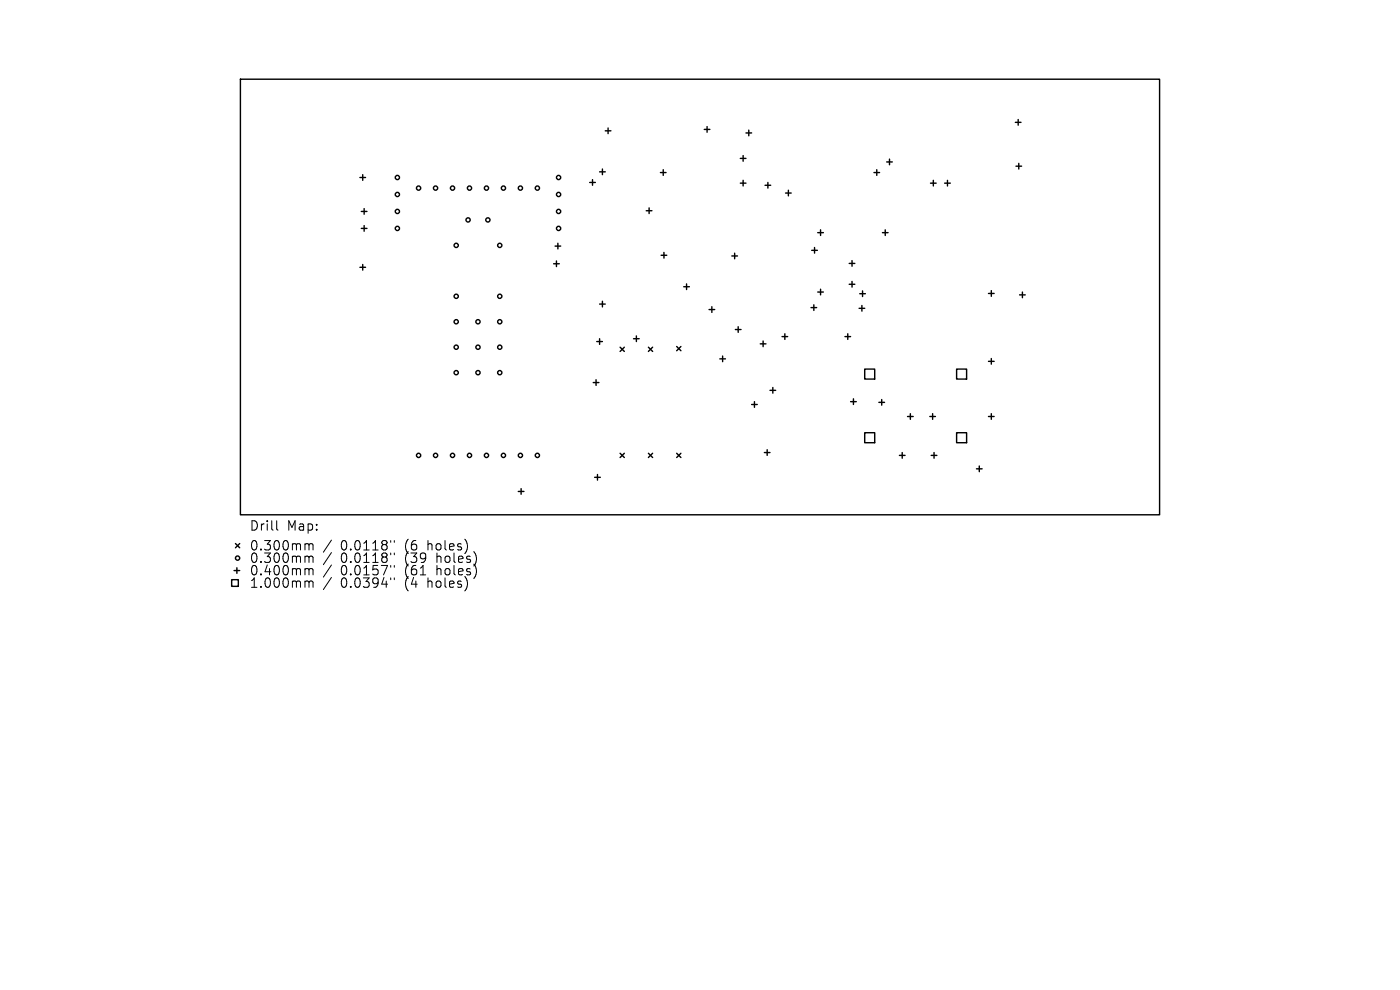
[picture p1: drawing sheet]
<svg xmlns="http://www.w3.org/2000/svg" width="297mm" height="210mm" viewBox="0 0 297 210" stroke-linecap="round" stroke-linejoin="round" font-family="sans-serif">
<defs><g id="words">
<g font-size="2.8">
<text x="52.9" y="112.9">Drill</text>
<text x="60.9" y="112.9">Map:</text>
<text x="52.9" y="117.1">0.300mm</text>
<text x="52.9" y="119.7">0.300mm</text>
<text x="72.3" y="117.1">0.0118&quot;</text>
<text x="72.3" y="119.7">0.0118&quot;</text>
<text x="86" y="117.1">(6</text>
<text x="86" y="119.7">(39</text>
<text x="91" y="117.1">holes)</text>
<text x="92.9" y="119.7">holes)</text>
<text x="52.9" y="122.3">0.400mm</text>
<text x="52.9" y="125">1.000mm</text>
<text x="72.3" y="122.3">0.0157&quot;</text>
<text x="72.3" y="125">0.0394&quot;</text>
<text x="86" y="122.3">(61</text>
<text x="86" y="125">(4</text>
<text x="91" y="125">holes)</text>
<text x="92.9" y="122.3">holes)</text>
</g>
</g></defs>
<g fill="none" stroke="#000" stroke-width=".3">
<path d="M51 16.8h195v92.4h-195zM76.4 37.7h1.2M77 37.1v1.2M125.1 38.7h1.2M125.7 38.1v1.2M127.2 36.5h1.2M127.8 35.9v1.2M128.4 27.8h1.2M129 27.2v1.2M140.1 36.6h1.2M140.7 36v1.2M149.4 27.5h1.2"/>
<path d="M150 26.9v1.2M157.1 33.6h1.2M157.1 38.9h1.2M157.7 33v1.2M157.7 38.3v1.2M158.3 28.2h1.2M158.9 27.6v1.2M162.3 39.3h1.2M162.9 38.7v1.2M185.4 36.6h1.2M186 36v1.2M188.1 34.4h1.2"/>
<path d="M188.7 33.8v1.2M197.4 38.9h1.2M198 38.3v1.2M200.4 38.9h1.2M201 38.3v1.2M215.4 26h1.2M215.5 35.3h1.2M216 25.4v1.2M216.1 34.7v1.2M76.4 56.7h1.2M76.7 44.9h1.2M76.7 48.5h1.2"/>
<path d="M77 56.1v1.2M77.3 44.3v1.2M77.3 47.9v1.2M117.5 56h1.2M117.8 52.2h1.2M118.1 55.4v1.2M118.4 51.6v1.2M137.1 44.7h1.2M137.7 44.1v1.2M140.3 54.2h1.2M140.9 53.6v1.2M155.3 54.3h1.2"/>
<path d="M155.9 53.7v1.2M166.7 41h1.2M167.3 40.4v1.2M172.2 53.1h1.2M172.8 52.5v1.2M173.5 49.4h1.2M174.1 48.8v1.2M180.2 55.9h1.2M180.8 55.3v1.2M180.8 59.7v1.2M187.2 49.4h1.2M187.8 48.8v1.2"/>
<path d="M126.6 72.5h1.2M127.2 71.9v1.2M127.2 64.5h1.2M127.8 63.9v1.2M131.6 73.7l.9 .9M132.5 73.7l-.9 .9M134.4 71.9h1.2M135 71.3v1.2M137.6 73.7l.9 .9M138.5 73.7l-.9 .9M143.6 73.5l.9 .9M144.5 73.5l-.9 .9"/>
<path d="M145.1 60.8h1.2M145.7 60.2v1.2M150.4 65.7h1.2M151 65.1v1.2M152.7 76.1h1.2M153.3 75.5v1.2M156 69.9h1.2M156.6 69.3v1.2M161.3 72.9h1.2M161.9 72.3v1.2M165.9 71.4h1.2M166.5 70.8v1.2"/>
<path d="M172.1 65.3h1.2M172.7 64.7v1.2M173.5 62h1.2M174.1 61.4v1.2M179.3 71.4h1.2M179.9 70.8v1.2M180.2 60.3h1.2M182.3 65.4h1.2M182.4 62.3h1.2M182.9 64.8v1.2M183 61.7v1.2M183.4 78.3h2.2v2.1h-2.2z"/>
<path d="M202.9 78.3h2.2v2.1h-2.2zM209.7 62.3h1.2M209.7 76.7h1.2M210.3 61.7v1.2M210.3 76.1v1.2M216.3 62.6h1.2M216.9 62v1.2M125.9 81.2h1.2M126.5 80.6v1.2M131.6 96.2l.9 .9M132.5 96.2l-.9 .9M137.6 96.2l.9 .9"/>
<path d="M138.5 96.2l-.9 .9M143.6 96.2l.9 .9M144.5 96.2l-.9 .9M159.5 85.8h1.2M160.1 85.2v1.2M162.2 96h1.2M162.8 95.4v1.2M163.4 82.8h1.2M164 82.2v1.2M180.5 85.2h1.2M181.1 84.6v1.2M183.4 91.8h2.2v2.1h-2.2z"/>
<path d="M186.5 85.4h1.2M187.1 84.8v1.2M190.8 96.6h1.2M191.4 96v1.2M192.5 88.4h1.2M193.1 87.8v1.2M197.3 88.4h1.2M197.6 96.6h1.2M197.9 87.8v1.2M198.2 96v1.2M202.9 91.8h2.2v2.1h-2.2zM207.2 99.5h1.2"/>
<path d="M207.8 98.9v1.2M209.7 88.4h1.2M210.3 87.8v1.2M50 115.3l.9 .9M50.9 115.3l-.9 .9M110 104.3h1.2M110.6 103.7v1.2M126.2 101.3h1.2M126.8 100.7v1.2M49.1 123h1.5v1.4h-1.5zM49.7 121h1.2M50.3 120.4v1.2"/>
<circle cx="84.3" cy="37.7" r=".45"/>
<circle cx="88.8" cy="39.9" r=".45"/>
<circle cx="92.4" cy="39.9" r=".45"/>
<circle cx="96" cy="39.9" r=".45"/>
<circle cx="99.6" cy="39.9" r=".45"/>
<circle cx="103.2" cy="39.9" r=".45"/>
<circle cx="106.8" cy="39.9" r=".45"/>
<circle cx="110.4" cy="39.9" r=".45"/>
<circle cx="114" cy="39.9" r=".45"/>
<circle cx="118.5" cy="37.7" r=".45"/>
<circle cx="84.3" cy="44.9" r=".45"/>
<circle cx="84.3" cy="48.5" r=".45"/>
<circle cx="84.3" cy="41.3" r=".45"/>
<circle cx="96.8" cy="52.1" r=".45"/>
<circle cx="99.3" cy="46.7" r=".45"/>
<circle cx="103.5" cy="46.7" r=".45"/>
<circle cx="106" cy="52.1" r=".45"/>
<circle cx="118.5" cy="48.5" r=".45"/>
<circle cx="118.5" cy="44.9" r=".45"/>
<circle cx="118.5" cy="41.3" r=".45"/>
<circle cx="96.8" cy="62.9" r=".45"/>
<circle cx="96.8" cy="68.3" r=".45"/>
<circle cx="96.8" cy="73.7" r=".45"/>
<circle cx="96.8" cy="79.1" r=".45"/>
<circle cx="101.4" cy="68.3" r=".45"/>
<circle cx="101.4" cy="73.7" r=".45"/>
<circle cx="101.4" cy="79.1" r=".45"/>
<circle cx="106" cy="68.3" r=".45"/>
<circle cx="106" cy="62.9" r=".45"/>
<circle cx="106" cy="73.7" r=".45"/>
<circle cx="106" cy="79.1" r=".45"/>
<circle cx="88.8" cy="96.6" r=".45"/>
<circle cx="92.4" cy="96.6" r=".45"/>
<circle cx="96" cy="96.6" r=".45"/>
<circle cx="99.6" cy="96.6" r=".45"/>
<circle cx="103.2" cy="96.6" r=".45"/>
<circle cx="106.8" cy="96.6" r=".45"/>
<circle cx="110.4" cy="96.6" r=".45"/>
<circle cx="114" cy="96.6" r=".45"/>
<circle cx="50.4" cy="118.4" r=".45"/>
</g>
<g fill="none" stroke="#000" stroke-width=".21">
<path d="M58.7 110.5v1.7l.3 .3M65 115.3h.3l.3 .3M65 118h.3l.3 .3M65.6 115.6l.2-.3 .5 .1 .1 1.3M65.6 115.6v1.1M65.6 118.3v1M65.6 118.3l.2-.3 .5 .1 .1 1.2M70.3 114.6l-1.7 2.5M70.3 117.2l-1.7 2.6M70.3 119.9l-1.7 2.5M82.9 114.7v.3M82.9 117.3v.4"/>
<path d="M82.9 119.9v.4M83.6 114.7v.3M83.6 117.3v.4M83.6 119.9v.4M65 120.6h.3l.3 .3M65 123.3h.3l.3 .2M65.6 120.9v1M65.6 123.5v1.1M65.6 120.9l.2-.3 .5 .1 .1 1.2M65.6 123.5l.2-.2h.5l.1 1.3M70.3 122.5l-1.7 2.6M82.9 122.6v.4"/>
<path d="M83.6 122.6v.4"/>
</g>
<use href="#words"/>
</svg>
